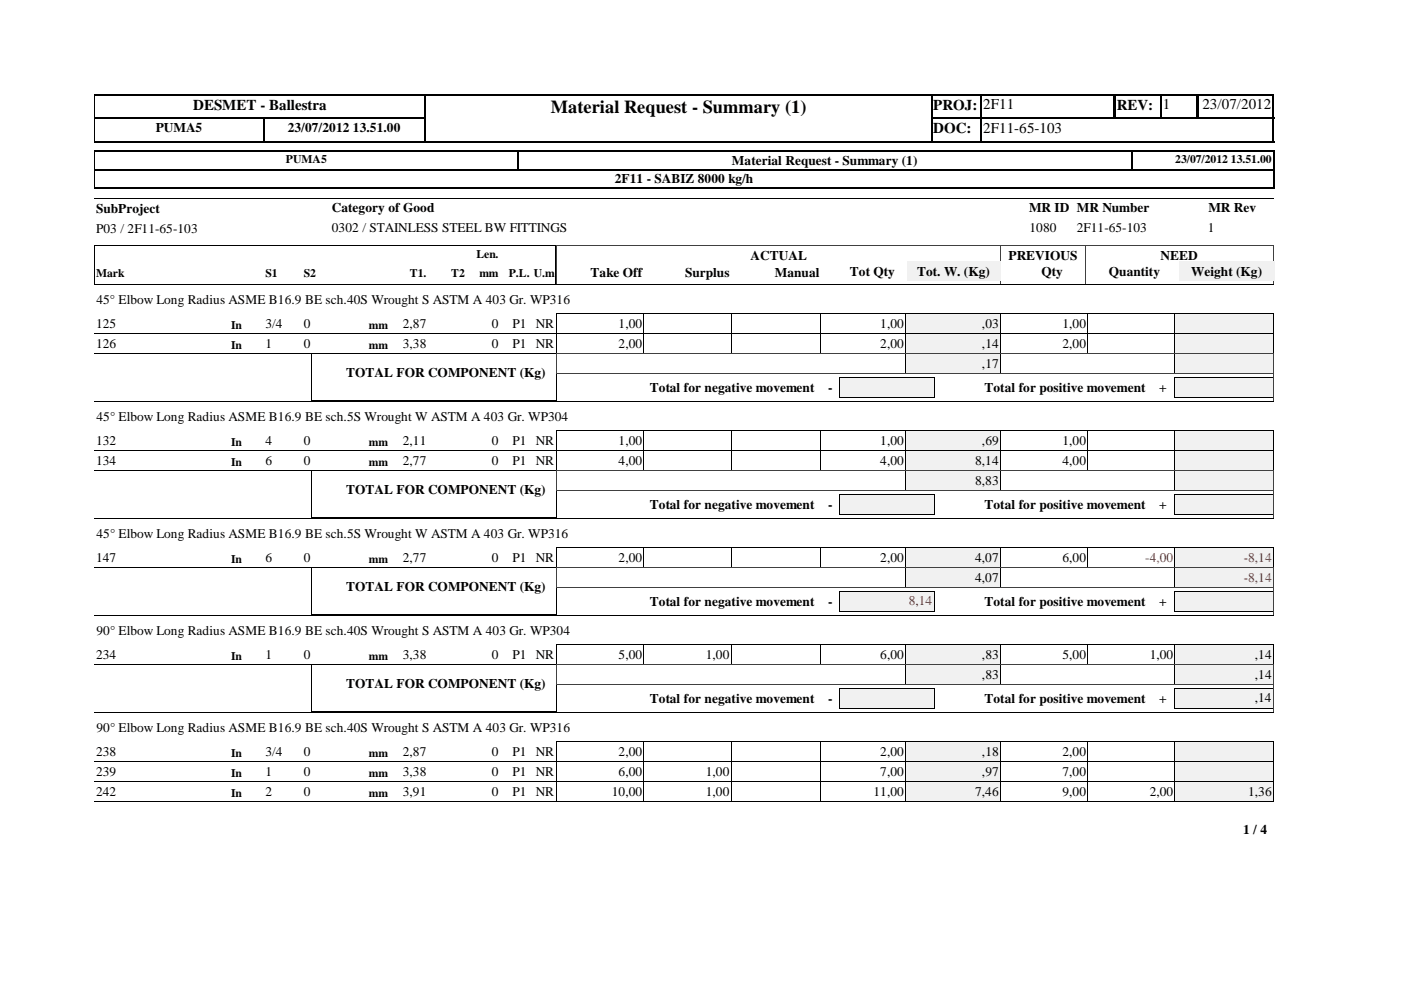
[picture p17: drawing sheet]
<svg xmlns="http://www.w3.org/2000/svg" width="297mm" height="210mm" viewBox="0 0 297 210" stroke-linecap="round" stroke-linejoin="round" font-family="sans-serif">
<defs><g id="words">
<text font-size="3.9" x="116.8" y="23.9">Material Request - Summary (1)</text>
<g font-size="3.2">
<text x="40.9" y="23.3">DESMET - Ballestra</text>
<text x="197.9" y="23.3">PROJ:</text>
<text x="208.4" y="23.2">2F11</text>
<text x="236.8" y="23.3">REV:</text>
<text x="246.5" y="23.2">1</text>
<text x="254.9" y="23.2">23/07/2012</text>
<text x="197.9" y="28.3">DOC:</text>
<text x="208.4" y="28.2">2F11-65-103</text>
</g>
<g font-size="2.8">
<text x="33" y="28">PUMA5</text>
<text x="61" y="28">23/07/2012 13.51.00</text>
<text x="155.2" y="34.9">Material Request - Summary (1)</text>
<text x="130.3" y="38.8">2F11 - SABIZ 8000 kg/h</text>
<text x="20.4" y="45.1">SubProject</text>
<text x="70.4" y="45">Category of Good</text>
<text x="218.2" y="45">MR ID MR Number</text>
<text x="256.2" y="45">MR Rev</text>
<text x="20.4" y="49.3">P03 / 2F11-65-103</text>
<text x="70.4" y="49.2">0302 / STAINLESS STEEL BW FITTINGS</text>
<text x="218.3" y="49.2">1080</text>
<text x="228.3" y="49.2">2F11-65-103</text>
<text x="256.1" y="49.2">1</text>
<text x="125.2" y="58.7">Take Off</text>
<text x="145.2" y="58.7">Surplus</text>
<text x="159.1" y="55">ACTUAL</text>
<text x="164.3" y="58.7">Manual</text>
<text x="180.2" y="58.5">Tot Qty</text>
<text x="194.4" y="58.5">Tot. W. (Kg)</text>
<text x="213.8" y="55">PREVIOUS</text>
<text x="220.8" y="58.5">Qty</text>
<text x="235.1" y="58.5">Quantity</text>
<text x="246.1" y="55">NEED</text>
<text x="252.6" y="58.5">Weight (Kg)</text>
<text x="20.4" y="64.6">45° Elbow Long Radius ASME B16.9 BE sch.40S Wrought S ASTM A 403 Gr. WP316</text>
<text x="20.4" y="69.5">125</text>
<text x="56.3" y="69.5">3/4</text>
<text x="64.4" y="69.5">0</text>
<text x="85.4" y="69.5">2,87</text>
<text x="104.3" y="69.5">0</text>
<text x="108.7" y="69.5">P1 NR</text>
<text x="131.1" y="69.5">1,00</text>
<text x="186.6" y="69.5">1,00</text>
<text x="208.2" y="69.5">,03</text>
<text x="225.3" y="69.5">1,00</text>
<text x="20.4" y="73.7">126</text>
<text x="56.3" y="73.7">1</text>
<text x="64.4" y="73.7">0</text>
<text x="85.4" y="73.7">3,38</text>
<text x="104.3" y="73.7">0</text>
<text x="108.7" y="73.7">P1 NR</text>
<text x="131.1" y="73.7">2,00</text>
<text x="186.6" y="73.7">2,00</text>
<text x="208.2" y="73.7">,14</text>
<text x="208.2" y="77.9">,17</text>
<text x="225.3" y="73.7">2,00</text>
<text x="73.4" y="80">TOTAL FOR COMPONENT (Kg)</text>
<text x="137.7" y="83">Total for negative movement</text>
<text x="175.6" y="83">-</text>
<text x="208.7" y="83">Total for positive movement</text>
<text x="245.7" y="83">+</text>
<text x="20.4" y="89.4">45° Elbow Long Radius ASME B16.9 BE sch.5S Wrought W ASTM A 403 Gr. WP304</text>
<text x="20.4" y="94.3">132</text>
<text x="56.3" y="94.3">4</text>
<text x="64.4" y="94.3">0</text>
<text x="85.4" y="94.3">2,11</text>
<text x="104.3" y="94.3">0</text>
<text x="108.7" y="94.3">P1 NR</text>
<text x="131.1" y="94.3">1,00</text>
<text x="186.6" y="94.3">1,00</text>
<text x="208.2" y="94.3">,69</text>
<text x="225.3" y="94.3">1,00</text>
<text x="20.4" y="98.5">134</text>
<text x="56.3" y="98.5">6</text>
<text x="64.4" y="98.5">0</text>
<text x="85.4" y="98.5">2,77</text>
<text x="104.3" y="98.5">0</text>
<text x="108.7" y="98.5">P1 NR</text>
<text x="131.1" y="98.5">4,00</text>
<text x="186.6" y="98.5">4,00</text>
<text x="206.8" y="98.5">8,14</text>
<text x="225.3" y="98.5">4,00</text>
<text x="73.4" y="104.8">TOTAL FOR COMPONENT (Kg)</text>
<text x="137.7" y="107.8">Total for negative movement</text>
<text x="175.6" y="107.8">-</text>
<text x="206.8" y="102.7">8,83</text>
<text x="208.7" y="107.8">Total for positive movement</text>
<text x="245.7" y="107.8">+</text>
<text x="20.4" y="119.1">147</text>
<text x="20.4" y="114.2">45° Elbow Long Radius ASME B16.9 BE sch.5S Wrought W ASTM A 403 Gr. WP316</text>
<text x="56.3" y="119.1">6</text>
<text x="64.4" y="119.1">0</text>
<text x="85.4" y="119.1">2,77</text>
<text x="104.3" y="119.1">0</text>
<text x="108.7" y="119.1">P1 NR</text>
<text x="131.1" y="119.1">2,00</text>
<text x="186.6" y="119.1">2,00</text>
<text x="206.8" y="119.1">4,07</text>
<text x="225.3" y="119.1">6,00</text>
<text x="73.4" y="125.3">TOTAL FOR COMPONENT (Kg)</text>
<text x="206.8" y="123.3">4,07</text>
<text x="137.7" y="128.4">Total for negative movement</text>
<text x="175.6" y="128.4">-</text>
<text x="208.7" y="128.4">Total for positive movement</text>
<text x="245.7" y="128.4">+</text>
<text x="20.4" y="134.7">90° Elbow Long Radius ASME B16.9 BE sch.40S Wrought S ASTM A 403 Gr. WP304</text>
<text x="20.4" y="139.7">234</text>
<text x="56.3" y="139.7">1</text>
<text x="64.4" y="139.7">0</text>
<text x="85.4" y="139.7">3,38</text>
<text x="104.3" y="139.7">0</text>
<text x="108.7" y="139.7">P1 NR</text>
<text x="131.1" y="139.7">5,00</text>
<text x="149.6" y="139.7">1,00</text>
<text x="186.6" y="139.7">6,00</text>
<text x="208.2" y="139.7">,83</text>
<text x="208.2" y="143.9">,83</text>
<text x="225.3" y="139.7">5,00</text>
<text x="243.8" y="139.7">1,00</text>
<text x="266.1" y="139.7">,14</text>
<text x="266.1" y="143.9">,14</text>
<text x="73.4" y="145.9">TOTAL FOR COMPONENT (Kg)</text>
<text x="137.7" y="149">Total for negative movement</text>
<text x="175.6" y="149">-</text>
<text x="208.7" y="149">Total for positive movement</text>
<text x="245.7" y="149">+</text>
<text x="266" y="148.9">,14</text>
<text x="20.4" y="155.3">90° Elbow Long Radius ASME B16.9 BE sch.40S Wrought S ASTM A 403 Gr. WP316</text>
<text x="20.4" y="160.2">238</text>
<text x="56.3" y="160.2">3/4</text>
<text x="64.4" y="160.2">0</text>
<text x="85.4" y="160.2">2,87</text>
<text x="104.3" y="160.2">0</text>
<text x="108.7" y="160.2">P1 NR</text>
<text x="131.1" y="160.2">2,00</text>
<text x="186.6" y="160.2">2,00</text>
<text x="208.2" y="160.2">,18</text>
<text x="225.3" y="160.2">2,00</text>
<text x="20.4" y="164.5">239</text>
<text x="56.3" y="164.5">1</text>
<text x="64.4" y="164.5">0</text>
<text x="85.4" y="164.5">3,38</text>
<text x="104.3" y="164.5">0</text>
<text x="108.7" y="164.5">P1 NR</text>
<text x="131.1" y="164.5">6,00</text>
<text x="149.6" y="164.5">1,00</text>
<text x="186.6" y="164.5">7,00</text>
<text x="208.2" y="164.5">,97</text>
<text x="225.3" y="164.5">7,00</text>
<text x="20.4" y="168.7">242</text>
<text x="56.3" y="168.7">2</text>
<text x="64.4" y="168.7">0</text>
<text x="85.4" y="168.7">3,91</text>
<text x="104.3" y="168.7">0</text>
<text x="108.7" y="168.7">P1 NR</text>
<text x="129.7" y="168.7">10,00</text>
<text x="149.6" y="168.7">1,00</text>
<text x="185.2" y="168.7">11,00</text>
<text x="206.8" y="168.7">7,46</text>
<text x="225.3" y="168.7">9,00</text>
<text x="243.8" y="168.7">2,00</text>
<text x="264.6" y="168.7">1,36</text>
<text x="263.6" y="176.9">1 / 4</text>
</g>
<g font-size="2.8" fill="#f00">
<text x="242.8" y="119.1">-4,00</text>
<text x="263.7" y="119.1">-8,14</text>
<text x="263.7" y="123.3">-8,14</text>
<text x="192.7" y="128.4">8,14</text>
</g>
<g font-size="2.5">
<text x="60.6" y="34.6">PUMA5</text>
<text x="249.2" y="34.6">23/07/2012 13.51.00</text>
<text x="20.4" y="58.7">Mark</text>
<text x="56.3" y="58.7">S1</text>
<text x="64.4" y="58.7">S2</text>
<text x="86.9" y="58.7">T1.</text>
<text x="95.7" y="58.7">T2</text>
<text x="101" y="54.7">Len.</text>
<text x="101.6" y="58.7">mm</text>
<text x="107.9" y="58.7">P.L. U.m</text>
<text x="49" y="69.7">In</text>
<text x="78.2" y="69.7">mm</text>
<text x="49" y="74">In</text>
<text x="78.2" y="74">mm</text>
<text x="49" y="94.5">In</text>
<text x="78.2" y="94.5">mm</text>
<text x="49" y="98.8">In</text>
<text x="78.2" y="98.8">mm</text>
<text x="49" y="119.3">In</text>
<text x="78.2" y="119.3">mm</text>
<text x="49" y="139.9">In</text>
<text x="78.2" y="139.9">mm</text>
<text x="49" y="160.5">In</text>
<text x="78.2" y="160.5">mm</text>
<text x="49" y="164.7">In</text>
<text x="78.2" y="164.7">mm</text>
<text x="49" y="169">In</text>
<text x="78.2" y="169">mm</text>
</g>
</g></defs>
<path d="M90.2 20v5.2M197.4 20v10.2M208 20v10.2M236.3 20v5.2M246.1 20v5.2M253.8 20v5.2M254 20v5.2M270 20v10.2M20 25.1h70.3M20 25h70.3M55.9 24.9v5.3M197.2 25.1h73" fill="none" stroke="#000" stroke-width=".34"/>
<path d="M236.3 20v5.2M90.1 24.9v5.3" fill="none" stroke="#000" stroke-width=".38"/>
<path d="M20 30.1h70.3M20 20.1h70.3M197.2 30.1h10.9M197.2 20.1h73" fill="none" stroke="#000" stroke-width=".25"/>
<path d="M20.1 20v10.2" fill="none" stroke="#000" stroke-width=".21"/>
<path d="M207.8 30h62.4" fill="none" stroke="#000" stroke-width=".3"/>
<path d="M90.3 20.2h107.1v9.7h-107.1z" fill="#fff"/>
<path d="M20 35.9h250.3M20 39.9h250.3M90 20.1h107.7M270.1 31.9v4.2" fill="none" stroke="#000" stroke-width=".25"/>
<path d="M197.5 20v10.2M109.9 31.9v4.2" fill="none" stroke="#000" stroke-width=".34"/>
<path d="M20 32.1h250.3M90 30h107.7M270.1 35.9v4.1" fill="none" stroke="#000" stroke-width=".3"/>
<path d="M90.1 20v10.2M239.9 31.9v4.2" fill="none" stroke="#000" stroke-width=".38"/>
<path d="M20 36h250.3M20.1 31.9v8.1M20 42h250M20 52h97.9v8.3h-97.9z" fill="none" stroke="#000" stroke-width=".21"/>
<path d="M212.1 51.9v8.4M212.2 51.9v8.4M230.1 51.9v8.4M270 51.9v8.4M270 52h-152v8.3h152" fill="none" stroke="#404040" stroke-width=".21"/>
<path d="M99.6 56h6.4v3.7h-6.4z" fill="#fff"/>
<g fill="#f1f1f1">
<path d="M192.3 55.4h19.8v4.2h-19.8z"/>
<path d="M250 55.4h20.2v4.2h-20.2z"/>
</g>
<path d="M20 60.3h250M20 70.7h172.1M136.5 66.5v4.2M155 66.5v4.2M174.1 66.5v4.2M192 66.5v4.2M192.1 66.5h-74.1v4.2M212.1 66.5h37v4.2M212.1 70.7h37M212.1 66.5v4.2M230.6 66.5v4.2" fill="none" stroke="#000" stroke-width=".21"/>
<path d="M192.1 66.5h20v4.2h-20z" fill="#f1f1f1"/>
<path d="M192 70.7h20.1M192 70.7v-4.2h20.1v4.2" fill="none" stroke="#000" stroke-width=".21"/>
<path d="M249.1 66.5h20.9v4.2h-20.9z" fill="#f1f1f1"/>
<path d="M20 75h172.1M136.5 70.7v4.3M155 70.7v4.3M174.1 70.7v4.3M192 70.7v4.3M192.1 70.7h-74.1v4.3M212.1 70.7h57.9M212.1 70.7v4.3M230.6 70.7v4.3M249.1 66.5h20.9M249.1 66.5v8.5h-37M270 66.5v4.2" fill="none" stroke="#000" stroke-width=".21"/>
<path d="M192.1 70.7h20v4.2h-20z" fill="#f1f1f1"/>
<path d="M192 70.7h20.1v4.3h-20.1z" fill="none" stroke="#000" stroke-width=".21"/>
<path d="M249.1 70.7h20.9v4.2h-20.9z" fill="#f1f1f1"/>
<path d="M249.1 70.7h20.9M249.1 75h20.9M249.1 70.7v4.3M270 70.7v4.3" fill="none" stroke="#000" stroke-width=".21"/>
<path d="M192.1 74.9h20v4.3h-20z" fill="#f1f1f1"/>
<path d="M192 75h20.1v4.2h-20.1z" fill="none" stroke="#000" stroke-width=".21"/>
<path d="M249.1 74.9h20.9v4.3h-20.9z" fill="#f1f1f1"/>
<path d="M249.1 75h20.9M249.1 79.2h20.9M249.1 74.9v4.3M270 74.9v4.3" fill="none" stroke="#000" stroke-width=".21"/>
<path d="M249.1 80h20.8v4.2h-20.8z" fill="#f1f1f1"/>
<path d="M249 84.2h21M249.1 84.2l-.1-4.3h21l-.1 4.3" fill="none" stroke="#000" stroke-width=".21"/>
<path d="M178 80h20v4.2h-20z" fill="#f1f1f1"/>
<g fill="none" stroke="#000" stroke-width=".21">
<path d="M66 75h52.1l-.1 9.9h-52zM20 85.1h250M20 95.5h172.1M136.5 91.3v4.2M155 91.3v4.2M174.1 91.3v4.2M177.9 84.2h20.2M177.9 84.2v-4.3h20.2v4.3M192 91.3v4.2M192.1 91.3h-74.1v4.2M212.1 91.3h37v4.2M212.1 95.5h37"/>
<path d="M212.1 91.3v4.2M230.6 91.3v4.2"/>
</g>
<path d="M118 75h152.1M118 75v4.3h152.1M118 79.2v5.8M270.1 75v4.3M270.1 79.2v5.8M118 85h152.1" fill="none" stroke="#404040" stroke-width=".21"/>
<path d="M192.1 91.3h20v4.2h-20z" fill="#f1f1f1"/>
<path d="M192 95.5h20.1M192 95.5v-4.2h20.1v4.2" fill="none" stroke="#000" stroke-width=".21"/>
<path d="M249.1 91.3h20.9v4.2h-20.9z" fill="#f1f1f1"/>
<path d="M20 99.8h172.1M136.5 95.5v4.3M155 95.5v4.3M174.1 95.5v4.3M192 95.5v4.3M192.1 95.5h-74.1v4.3M212.1 95.5h57.9M212.1 95.5v4.3M230.6 95.5v4.3M249.1 91.3h20.9M249.1 91.3v8.5h-37M270 91.3v4.2" fill="none" stroke="#000" stroke-width=".21"/>
<path d="M192.1 95.5h20v4.2h-20z" fill="#f1f1f1"/>
<path d="M192 95.5h20.1v4.3h-20.1z" fill="none" stroke="#000" stroke-width=".21"/>
<path d="M249.1 95.5h20.9v4.2h-20.9z" fill="#f1f1f1"/>
<path d="M249.1 95.5h20.9M249.1 99.8h20.9M249.1 95.5v4.3M270 95.5v4.3" fill="none" stroke="#000" stroke-width=".21"/>
<path d="M192.1 99.7h20v4.3h-20z" fill="#f1f1f1"/>
<path d="M192 99.8h20.1v4.2h-20.1z" fill="none" stroke="#000" stroke-width=".21"/>
<path d="M249.1 99.7h20.9v4.3h-20.9z" fill="#f1f1f1"/>
<path d="M249.1 99.8h20.9M249.1 99.7v4.3M270 99.7v4.3M249.1 104h20.9" fill="none" stroke="#000" stroke-width=".21"/>
<path d="M249.1 104.8h20.8v4.2h-20.8z" fill="#f1f1f1"/>
<path d="M249 109h21M249.1 109l-.1-4.2h21l-.1 4.2" fill="none" stroke="#000" stroke-width=".21"/>
<path d="M178 104.8h20v4.2h-20z" fill="#f1f1f1"/>
<g fill="none" stroke="#000" stroke-width=".21">
<path d="M66 99.8h52.1l-.1 9.9h-52zM20 109.9h250M136.5 116.1v4.3M155 116.1v4.3M174.1 116.1v4.3M177.9 109h20.2M177.9 109v-4.2h20.2v4.2M192 116.1v4.3M192.1 116.1h-74.1v4.3M212.1 116.1h37v4.3M212.1 116.1v4.3M230.6 116.1v4.3"/>
<path d="M20 120.3h172.1M212.1 120.3h37"/>
</g>
<path d="M118 99.8h152.1M118 99.8v4.3h152.1M270.1 99.8v4.3M118 109.8h152.1M118 104.1v5.8M270.1 104.1v5.8" fill="none" stroke="#404040" stroke-width=".21"/>
<path d="M192.1 116.1h20v4.2h-20z" fill="#f1f1f1"/>
<path d="M192 120.3h20.1M192 120.4v-4.3h20.1v4.3" fill="none" stroke="#000" stroke-width=".21"/>
<path d="M249.1 116.1h20.9v4.2h-20.9z" fill="#f1f1f1"/>
<path d="M249.1 116.1h20.9M249.1 116.1v4.3M270 116.1v4.3M249.1 120.3h20.9" fill="none" stroke="#000" stroke-width=".21"/>
<path d="M192.1 120.3h20v4.2h-20z" fill="#f1f1f1"/>
<path d="M192 120.3h20.1v4.3h-20.1z" fill="none" stroke="#000" stroke-width=".21"/>
<path d="M249.1 120.3h20.9v4.2h-20.9z" fill="#f1f1f1"/>
<path d="M249.1 120.3h20.9M249.1 124.6h20.9M249.1 120.3v4.3M270 120.3v4.3" fill="none" stroke="#000" stroke-width=".21"/>
<path d="M249.1 125.3h20.8v4.2h-20.8z" fill="#f1f1f1"/>
<path d="M249 129.6h21M249.1 129.6l-.1-4.3h21l-.1 4.3" fill="none" stroke="#000" stroke-width=".21"/>
<path d="M178 125.3h20v4.2h-20z" fill="#f1f1f1"/>
<g fill="none" stroke="#000" stroke-width=".21">
<path d="M20 130.4h250M66 120.3h52.1l-.1 10h-52zM118 136.7h74.1M118 136.7v4.2M136.5 136.7v4.2M155 136.7v4.2M174.1 136.7v4.2M177.9 129.6h20.2M177.9 129.6v-4.3h20.2v4.3M192 136.7v4.2M212.1 136.7h37M212.1 136.7v4.2"/>
<path d="M230.6 136.7v4.2M249.1 136.7v4.2M20 140.9h172.1M212.1 140.9h37"/>
</g>
<path d="M118 120.4h152.1M118 120.4v4.3h152.1M118 130.4h152.1M118 124.6v5.8M270.1 120.4v4.3M270.1 124.6v5.8" fill="none" stroke="#404040" stroke-width=".21"/>
<path d="M192.1 136.7h20v4.2h-20z" fill="#f1f1f1"/>
<path d="M192 136.7h20.1M192 136.7v4.2M212.1 136.7v4.2M192 140.9h20.1" fill="none" stroke="#000" stroke-width=".21"/>
<path d="M249.1 136.7h20.9v4.2h-20.9z" fill="#f1f1f1"/>
<path d="M249.1 136.7h20.9M249.1 136.7v4.2M270 136.7v4.2M249.1 140.9h20.9" fill="none" stroke="#000" stroke-width=".21"/>
<path d="M192.1 140.9h20v4.2h-20z" fill="#f1f1f1"/>
<path d="M192 145.1h20.1M192 145.2v-4.3h20.1v4.3" fill="none" stroke="#000" stroke-width=".21"/>
<path d="M249.1 140.9h20.9v4.2h-20.9z" fill="#f1f1f1"/>
<path d="M249.1 140.9h20.9M249.1 145.1h20.9M249.1 140.9v4.3M270 140.9v4.3" fill="none" stroke="#000" stroke-width=".21"/>
<path d="M249.1 145.9h20.8v4.2h-20.8z" fill="#f1f1f1"/>
<path d="M249 145.9h21M249 150.1h21M249.1 145.9v4.3M269.9 145.9v4.3" fill="none" stroke="#000" stroke-width=".21"/>
<path d="M178 145.9h20v4.2h-20z" fill="#f1f1f1"/>
<g fill="none" stroke="#000" stroke-width=".21">
<path d="M20 151h250M66 140.9h52.1l-.1 10h-52zM118 157.2h74.1M118 157.2v4.3M136.5 157.2v4.3M155 157.2v4.3M174.1 157.2v4.3M177.9 145.9h20.2M177.9 150.1h20.2M177.9 145.9v4.3M192 157.2v4.3M198.1 145.9v4.3"/>
<path d="M212.1 157.2h37M212.1 157.2v4.3M230.6 157.2v4.3M249.1 157.2v4.3h-37M20 161.5h172.1"/>
</g>
<path d="M118 151h152.1M118 145.2v5.8M270.1 145.2v5.8M270.1 145.2h-152.1v-4.2h152.1v4.2" fill="none" stroke="#404040" stroke-width=".21"/>
<path d="M192.1 157.2h20v4.3h-20z" fill="#f1f1f1"/>
<path d="M192 157.2h20.1M192 157.2v4.3h20.1v-4.3" fill="none" stroke="#000" stroke-width=".21"/>
<path d="M249.1 157.2h20.9v4.3h-20.9z" fill="#f1f1f1"/>
<g fill="none" stroke="#000" stroke-width=".21">
<path d="M249.1 157.2h20.9M249.1 157.2v8.5M270 157.2v4.3M20 165.7h172.1M118 161.5h74.1M118 161.5v4.2M136.5 161.5v4.2M155 161.5v4.2M174.1 161.5v4.2M192 161.5v4.2M212.1 161.5h57.9M212.1 165.7h37"/>
<path d="M212.1 161.5v4.2M230.6 161.5v4.2"/>
</g>
<path d="M192.1 161.5h20v4.2h-20z" fill="#f1f1f1"/>
<path d="M192 161.5h20.1M192 165.7h20.1M192 161.5v4.2M212.1 161.5v4.2" fill="none" stroke="#000" stroke-width=".21"/>
<path d="M249.1 161.5h20.9v4.2h-20.9z" fill="#f1f1f1"/>
<g fill="none" stroke="#000" stroke-width=".21">
<path d="M20 169.9h172.1M136.5 165.7v4.3M155 165.7v4.3M174.1 165.7v4.3M192 165.7v4.3M192.1 165.7h-74.1v4.3M212.1 165.7h57.9M212.1 169.9h37M212.1 165.7v4.3M230.6 165.7v4.3M249.1 161.5h20.9M249.1 161.5v8.5"/>
<path d="M270 161.5v4.2"/>
</g>
<path d="M192.1 165.7h20v4.2h-20z" fill="#f1f1f1"/>
<path d="M192 169.9h20.1M192 170v-4.3h20.1v4.3" fill="none" stroke="#000" stroke-width=".21"/>
<path d="M249.1 165.7h20.9v4.2h-20.9z" fill="#f1f1f1"/>
<path d="M249.1 165.7h20.9M249.1 169.9h20.9M249.1 165.7v4.3M270 165.7v4.3" fill="none" stroke="#000" stroke-width=".21"/>
<use href="#words"/>
</svg>
